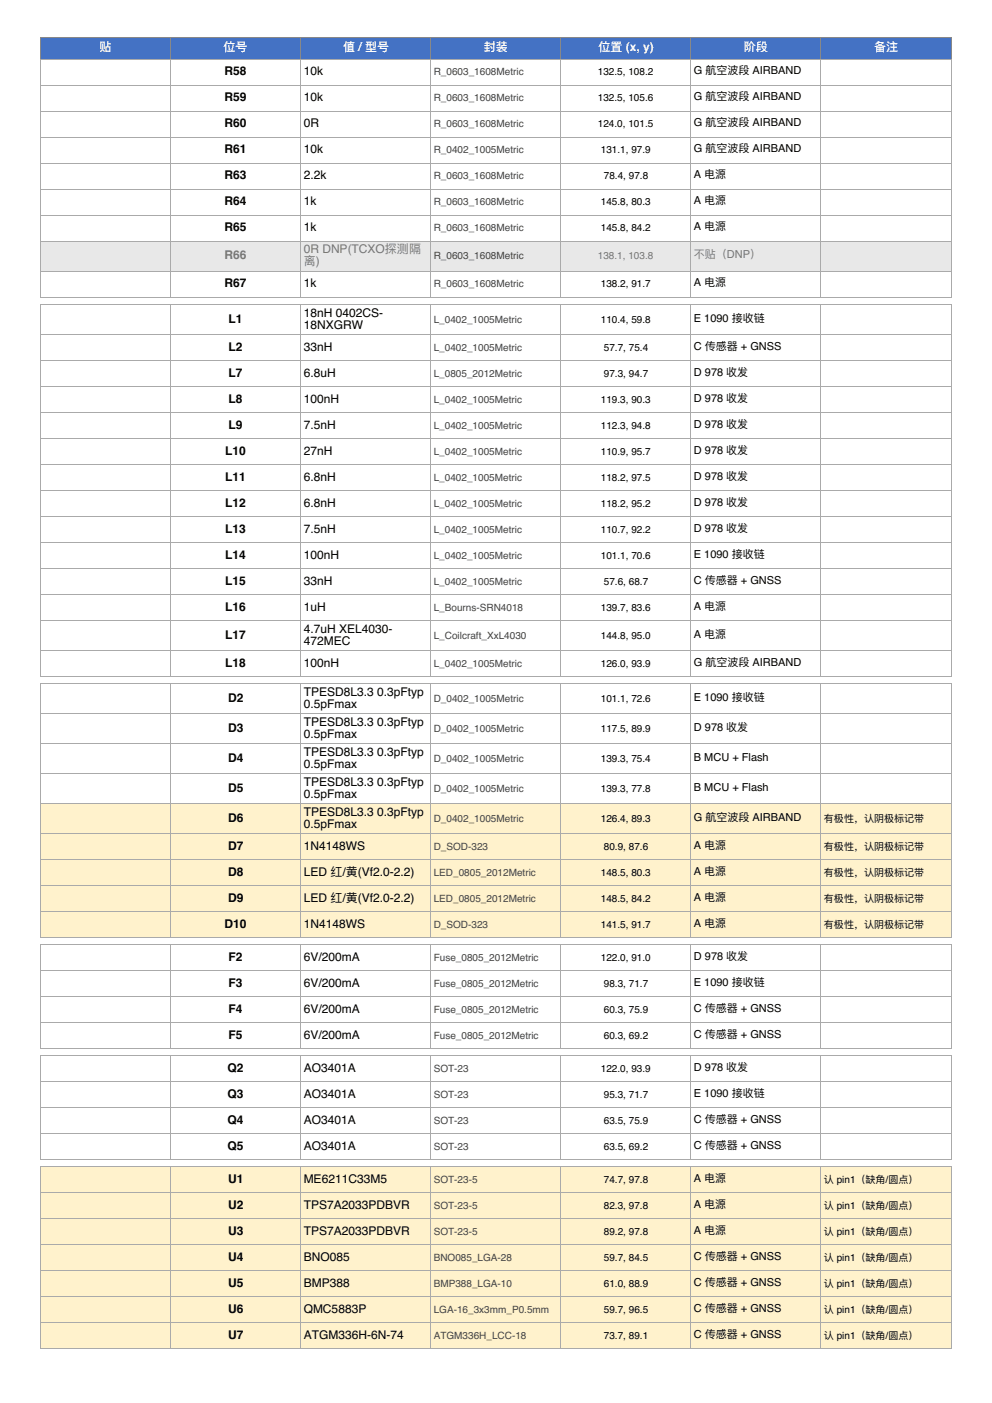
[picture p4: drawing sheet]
<svg xmlns="http://www.w3.org/2000/svg" width="210mm" height="297mm" viewBox="0 0 210 297" stroke-linecap="round" stroke-linejoin="round" font-family="sans-serif">
<defs><g id="words">
<g font-size="2.5" fill="#fff">
<text x="21.1" y="10.9">贴</text>
<text x="47.3" y="10.9">位号</text>
<text x="72.6" y="10.9">值 /型号</text>
<text x="102.4" y="10.9">封装</text>
<text x="126.6" y="10.9">位置 (x, y)</text>
<text x="157.4" y="10.9">阶段</text>
<text x="184.9" y="10.9">备注</text>
</g>
<g font-size="2.5">
<text x="47.5" y="16">R58</text>
<text x="64.3" y="16">10k</text>
<text x="47.5" y="21.5">R59</text>
<text x="64.3" y="21.5">10k</text>
<text x="47.5" y="27">R60</text>
<text x="64.3" y="27">0R</text>
<text x="47.5" y="32.5">R61</text>
<text x="64.3" y="32.5">10k</text>
<text x="47.5" y="38">R63</text>
<text x="64.3" y="38">2.2k</text>
<text x="47.5" y="43.5">R64</text>
<text x="64.3" y="43.5">1k</text>
<text x="47.5" y="49">R65</text>
<text x="64.3" y="49">1k</text>
<text x="47.5" y="60.9">R67</text>
<text x="64.3" y="60.9">1k</text>
<text x="48.4" y="68.3">L1</text>
<text x="64.3" y="67">18nH 0402CS-</text>
<text x="64.3" y="69.5">18NXGRW</text>
<text x="48.4" y="74.2">L2</text>
<text x="64.3" y="74.2">33nH</text>
<text x="48.4" y="79.7">L7</text>
<text x="64.3" y="79.7">6.8uH</text>
<text x="48.4" y="85.2">L8</text>
<text x="64.3" y="85.2">100nH</text>
<text x="48.4" y="90.7">L9</text>
<text x="64.3" y="90.7">7.5nH</text>
<text x="47.6" y="96.2">L10</text>
<text x="47.6" y="101.7">L11</text>
<text x="64.3" y="96.2">27nH</text>
<text x="64.3" y="101.7">6.8nH</text>
<text x="47.6" y="107.2">L12</text>
<text x="64.3" y="107.2">6.8nH</text>
<text x="47.6" y="112.7">L13</text>
<text x="64.3" y="112.7">7.5nH</text>
<text x="47.6" y="118.2">L14</text>
<text x="64.3" y="118.2">100nH</text>
<text x="47.6" y="123.8">L15</text>
<text x="64.3" y="123.8">33nH</text>
<text x="47.6" y="129.3">L16</text>
<text x="64.3" y="129.3">1uH</text>
<text x="47.6" y="135.2">L17</text>
<text x="64.3" y="133.9">4.7uH XEL4030-</text>
<text x="64.3" y="136.5">472MEC</text>
<text x="47.6" y="141.1">L18</text>
<text x="64.3" y="141.1">100nH</text>
<text x="48.3" y="148.5">D2</text>
<text x="64.3" y="147.3">TPESD8L3.3</text>
<text x="64.3" y="149.8">0.5pFmax</text>
<text x="79.8" y="147.3">0.3pFtyp</text>
<text x="48.3" y="154.9">D3</text>
<text x="64.3" y="153.6">TPESD8L3.3</text>
<text x="79.8" y="153.6">0.3pFtyp</text>
<text x="48.3" y="161.2">D4</text>
<text x="64.3" y="156.1">0.5pFmax</text>
<text x="64.3" y="160">TPESD8L3.3</text>
<text x="79.8" y="160">0.3pFtyp</text>
<text x="48.3" y="167.6">D5</text>
<text x="64.3" y="162.5">0.5pFmax</text>
<text x="64.3" y="166.3">TPESD8L3.3</text>
<text x="79.8" y="166.3">0.3pFtyp</text>
<text x="48.3" y="173.9">D6</text>
<text x="64.3" y="168.8">0.5pFmax</text>
<text x="64.3" y="172.7">TPESD8L3.3</text>
<text x="79.8" y="172.7">0.3pFtyp</text>
<text x="48.3" y="179.9">D7</text>
<text x="64.3" y="175.2">0.5pFmax</text>
<text x="64.3" y="179.9">1N4148WS</text>
<text x="48.3" y="185.4">D8</text>
<text x="64.3" y="185.4">LED 红/⻩(Vf2.0-2.2)</text>
<text x="48.3" y="190.9">D9</text>
<text x="64.3" y="190.9">LED 红/⻩(Vf2.0-2.2)</text>
<text x="47.5" y="196.4">D10</text>
<text x="64.3" y="196.4">1N4148WS</text>
<text x="48.4" y="203.4">F2</text>
<text x="64.3" y="203.4">6V/200mA</text>
<text x="48.4" y="208.9">F3</text>
<text x="64.3" y="208.9">6V/200mA</text>
<text x="48.4" y="214.4">F4</text>
<text x="64.3" y="214.4">6V/200mA</text>
<text x="48.4" y="219.9">F5</text>
<text x="64.3" y="219.9">6V/200mA</text>
<text x="48.2" y="226.9">Q2</text>
<text x="64.3" y="226.9">AO3401A</text>
<text x="48.2" y="232.4">Q3</text>
<text x="64.3" y="232.4">AO3401A</text>
<text x="48.2" y="237.9">Q4</text>
<text x="64.3" y="237.9">AO3401A</text>
<text x="48.2" y="243.4">Q5</text>
<text x="64.3" y="243.4">AO3401A</text>
<text x="48.3" y="250.4">U1</text>
<text x="64.3" y="250.4">ME6211C33M5</text>
<text x="48.3" y="255.9">U2</text>
<text x="64.3" y="255.9">TPS7A2033PDBVR</text>
<text x="48.3" y="261.4">U3</text>
<text x="64.3" y="261.4">TPS7A2033PDBVR</text>
<text x="48.3" y="266.9">U4</text>
<text x="64.3" y="266.9">BNO085</text>
<text x="48.3" y="272.4">U5</text>
<text x="64.3" y="272.4">BMP388</text>
<text x="48.3" y="277.9">U6</text>
<text x="64.3" y="277.9">QMC5883P</text>
<text x="48.3" y="283.4">U7</text>
<text x="64.3" y="283.4">ATGM336H-6N-74</text>
</g>
<g font-size="2.5" fill="#777">
<text x="64.3" y="53.7">0R DNP(TCXO探测隔</text>
<text x="47.5" y="54.9">R66</text>
<text x="64.3" y="56.2">离)</text>
</g>
<g font-size="2.3">
<text x="146.8" y="15.8">G 航空波段 AIRBAND</text>
<text x="146.8" y="21.3">G 航空波段 AIRBAND</text>
<text x="146.8" y="26.8">G 航空波段 AIRBAND</text>
<text x="146.8" y="32.3">G 航空波段 AIRBAND</text>
<text x="146.8" y="37.8">A 电源</text>
<text x="146.8" y="43.3">A 电源</text>
<text x="146.8" y="48.8">A 电源</text>
<text x="146.8" y="60.7">A 电源</text>
<text x="146.8" y="68.1">E 1090 接收链</text>
<text x="146.8" y="74">C 传感器 + GNSS</text>
<text x="146.8" y="79.5">D 978 收发</text>
<text x="146.8" y="85">D 978 收发</text>
<text x="146.8" y="90.5">D 978 收发</text>
<text x="146.8" y="96">D 978 收发</text>
<text x="146.8" y="101.5">D 978 收发</text>
<text x="146.8" y="107">D 978 收发</text>
<text x="146.8" y="112.5">D 978 收发</text>
<text x="146.8" y="118">E 1090 接收链</text>
<text x="146.8" y="123.5">C 传感器 + GNSS</text>
<text x="146.8" y="129">A 电源</text>
<text x="146.8" y="135">A 电源</text>
<text x="146.8" y="140.9">G 航空波段 AIRBAND</text>
<text x="146.8" y="148.3">E 1090 接收链</text>
<text x="146.8" y="154.7">D 978 收发</text>
<text x="146.8" y="161">B MCU + Flash</text>
<text x="146.8" y="167.4">B MCU + Flash</text>
<text x="146.8" y="173.7">G 航空波段 AIRBAND</text>
<text x="146.8" y="179.6">A 电源</text>
<text x="146.8" y="185.2">A 电源</text>
<text x="146.8" y="190.7">A 电源</text>
<text x="146.8" y="196.2">A 电源</text>
<text x="146.8" y="203.1">D 978 收发</text>
<text x="146.8" y="208.7">E 1090 接收链</text>
<text x="146.8" y="214.2">C 传感器 + GNSS</text>
<text x="146.8" y="219.7">C 传感器 + GNSS</text>
<text x="146.8" y="226.6">D 978 收发</text>
<text x="146.8" y="232.2">E 1090 接收链</text>
<text x="146.8" y="237.7">C 传感器 + GNSS</text>
<text x="146.8" y="243.2">C 传感器 + GNSS</text>
<text x="146.8" y="250.1">A 电源</text>
<text x="146.8" y="255.7">A 电源</text>
<text x="146.8" y="261.2">A 电源</text>
<text x="146.8" y="266.7">C 传感器 + GNSS</text>
<text x="146.8" y="272.2">C 传感器 + GNSS</text>
<text x="146.8" y="277.7">C 传感器 + GNSS</text>
<text x="146.8" y="283.2">C 传感器 + GNSS</text>
</g>
<text font-size="2.3" fill="#777" x="146.8" y="54.7">不贴（DNP）</text>
<g font-size="2.1" fill="#444">
<text x="91.8" y="16">R_0603_1608Metric</text>
<text x="91.8" y="21.5">R_0603_1608Metric</text>
<text x="91.8" y="27">R_0603_1608Metric</text>
<text x="91.8" y="32.5">R_0402_1005Metric</text>
<text x="91.8" y="38">R_0603_1608Metric</text>
<text x="91.8" y="43.5">R_0603_1608Metric</text>
<text x="91.8" y="49">R_0603_1608Metric</text>
<text x="91.8" y="54.9">R_0603_1608Metric</text>
<text x="91.8" y="60.9">R_0603_1608Metric</text>
<text x="91.8" y="68.3">L_0402_1005Metric</text>
<text x="91.8" y="74.2">L_0402_1005Metric</text>
<text x="91.8" y="79.7">L_0805_2012Metric</text>
<text x="91.8" y="85.2">L_0402_1005Metric</text>
<text x="91.8" y="90.7">L_0402_1005Metric</text>
<text x="91.8" y="96.2">L_0402_1005Metric</text>
<text x="91.8" y="101.7">L_0402_1005Metric</text>
<text x="91.8" y="107.2">L_0402_1005Metric</text>
<text x="91.8" y="112.7">L_0402_1005Metric</text>
<text x="91.8" y="118.2">L_0402_1005Metric</text>
<text x="91.8" y="123.8">L_0402_1005Metric</text>
<text x="91.8" y="129.3">L_Bourns-SRN4018</text>
<text x="91.8" y="135.2">L_Coilcraft_XxL4030</text>
<text x="91.8" y="141.1">L_0402_1005Metric</text>
<text x="91.8" y="148.5">D_0402_1005Metric</text>
<text x="91.8" y="154.9">D_0402_1005Metric</text>
<text x="91.8" y="161.2">D_0402_1005Metric</text>
<text x="91.8" y="167.6">D_0402_1005Metric</text>
<text x="91.8" y="173.9">D_0402_1005Metric</text>
<text x="91.8" y="179.9">D_SOD-323</text>
<text x="91.8" y="185.4">LED_0805_2012Metric</text>
<text x="91.8" y="190.9">LED_0805_2012Metric</text>
<text x="91.8" y="196.4">D_SOD-323</text>
<text x="91.8" y="203.4">Fuse_0805_2012Metric</text>
<text x="91.8" y="208.9">Fuse_0805_2012Metric</text>
<text x="91.8" y="214.4">Fuse_0805_2012Metric</text>
<text x="91.8" y="219.9">Fuse_0805_2012Metric</text>
<text x="91.8" y="226.9">SOT-23</text>
<text x="91.8" y="232.4">SOT-23</text>
<text x="91.8" y="237.9">SOT-23</text>
<text x="91.8" y="243.4">SOT-23</text>
<text x="91.8" y="250.4">SOT-23-5</text>
<text x="91.8" y="255.9">SOT-23-5</text>
<text x="91.8" y="261.4">SOT-23-5</text>
<text x="91.8" y="266.9">BNO085_LGA-28</text>
<text x="91.8" y="272.4">BMP388_LGA-10</text>
<text x="91.8" y="277.9">LGA-16_3x3mm_P0.5mm</text>
<text x="91.8" y="283.4">ATGM336H_LCC-18</text>
</g>
<g font-size="2.1">
<text x="126.5" y="16">132.5, 108.2</text>
<text x="126.5" y="21.5">132.5, 105.6</text>
<text x="126.5" y="27">124.0, 101.5</text>
<text x="127.1" y="32.5">131.1, 97.9</text>
<text x="127.8" y="38">78.4, 97.8</text>
<text x="127.1" y="43.5">145.8, 80.3</text>
<text x="127.1" y="49">145.8, 84.2</text>
<text x="127.1" y="60.9">138.2, 91.7</text>
<text x="127.1" y="68.3">110.4, 59.8</text>
<text x="127.8" y="74.2">57.7, 75.4</text>
<text x="127.8" y="79.7">97.3, 94.7</text>
<text x="127.1" y="85.2">119.3, 90.3</text>
<text x="127.1" y="90.7">112.3, 94.8</text>
<text x="127.1" y="96.2">110.9, 95.7</text>
<text x="127.1" y="101.7">118.2, 97.5</text>
<text x="127.1" y="107.2">118.2, 95.2</text>
<text x="127.1" y="112.7">110.7, 92.2</text>
<text x="127.1" y="118.2">101.1, 70.6</text>
<text x="127.8" y="123.8">57.6, 68.7</text>
<text x="127.1" y="129.3">139.7, 83.6</text>
<text x="127.1" y="135.2">144.8, 95.0</text>
<text x="127.1" y="141.1">126.0, 93.9</text>
<text x="127.1" y="148.5">101.1, 72.6</text>
<text x="127.1" y="154.9">117.5, 89.9</text>
<text x="127.1" y="161.2">139.3, 75.4</text>
<text x="127.1" y="167.6">139.3, 77.8</text>
<text x="127.1" y="173.9">126.4, 89.3</text>
<text x="174.4" y="173.9">有极性，认阴极标记带</text>
<text x="127.8" y="179.9">80.9, 87.6</text>
<text x="174.4" y="179.9">有极性，认阴极标记带</text>
<text x="127.1" y="185.4">148.5, 80.3</text>
<text x="174.4" y="185.4">有极性，认阴极标记带</text>
<text x="127.1" y="190.9">148.5, 84.2</text>
<text x="174.4" y="190.9">有极性，认阴极标记带</text>
<text x="127.1" y="196.4">141.5, 91.7</text>
<text x="174.4" y="196.4">有极性，认阴极标记带</text>
<text x="127.1" y="203.4">122.0, 91.0</text>
<text x="127.8" y="208.9">98.3, 71.7</text>
<text x="127.8" y="214.4">60.3, 75.9</text>
<text x="127.8" y="219.9">60.3, 69.2</text>
<text x="127.1" y="226.9">122.0, 93.9</text>
<text x="127.8" y="232.4">95.3, 71.7</text>
<text x="127.8" y="237.9">63.5, 75.9</text>
<text x="127.8" y="243.4">63.5, 69.2</text>
<text x="127.8" y="250.4">74.7, 97.8</text>
<text x="174.4" y="250.4">认 pin1（缺⻆/圆点）</text>
<text x="127.8" y="255.9">82.3, 97.8</text>
<text x="174.4" y="255.9">认 pin1（缺⻆/圆点）</text>
<text x="127.8" y="261.4">89.2, 97.8</text>
<text x="174.4" y="261.4">认 pin1（缺⻆/圆点）</text>
<text x="127.8" y="266.9">59.7, 84.5</text>
<text x="174.4" y="266.9">认 pin1（缺⻆/圆点）</text>
<text x="127.8" y="272.4">61.0, 88.9</text>
<text x="174.4" y="272.4">认 pin1（缺⻆/圆点）</text>
<text x="127.8" y="277.9">59.7, 96.5</text>
<text x="174.4" y="277.9">认 pin1（缺⻆/圆点）</text>
<text x="127.8" y="283.4">73.7, 89.1</text>
<text x="174.4" y="283.4">认 pin1（缺⻆/圆点）</text>
</g>
<text font-size="2.1" fill="#777" x="126.5" y="54.9">138.1, 103.8</text>
</g></defs>
<g fill="#e8e8e8">
<path d="M8.6 51.1h27.5v6.4h-27.5z"/>
<path d="M36.1 51.1h27.5v6.4h-27.5z"/>
<path d="M63.6 51.1h27.5v6.4h-27.5z"/>
<path d="M91.1 51.1h27.6v6.4h-27.6z"/>
<path d="M118.7 51.1h27.5v6.4h-27.5z"/>
<path d="M146.2 51.1h27.5v6.4h-27.5z"/>
<path d="M173.7 51.1h27.5v6.4h-27.5z"/>
</g>
<g fill="#fff2cc">
<path d="M8.6 170.1h27.5v6.4h-27.5z"/>
<path d="M36.1 170.1h27.5v6.4h-27.5z"/>
<path d="M63.6 170.1h27.5v6.4h-27.5z"/>
<path d="M91.1 170.1h27.6v6.4h-27.6z"/>
<path d="M118.7 170.1h27.5v6.4h-27.5z"/>
<path d="M146.2 170.1h27.5v6.4h-27.5z"/>
<path d="M173.7 170.1h27.5v6.4h-27.5z"/>
<path d="M8.6 176.5h27.5v5.5h-27.5z"/>
<path d="M36.1 176.5h27.5v5.5h-27.5z"/>
<path d="M63.6 176.5h27.5v5.5h-27.5z"/>
<path d="M91.1 176.5h27.6v5.5h-27.6z"/>
<path d="M118.7 176.5h27.5v5.5h-27.5z"/>
<path d="M146.2 176.5h27.5v5.5h-27.5z"/>
<path d="M173.7 176.5h27.5v5.5h-27.5z"/>
<path d="M8.6 182h27.5v5.5h-27.5z"/>
<path d="M36.1 182h27.5v5.5h-27.5z"/>
<path d="M63.6 182h27.5v5.5h-27.5z"/>
<path d="M91.1 182h27.6v5.5h-27.6z"/>
<path d="M118.7 182h27.5v5.5h-27.5z"/>
<path d="M146.2 182h27.5v5.5h-27.5z"/>
<path d="M173.7 182h27.5v5.5h-27.5z"/>
<path d="M8.6 187.5h27.5v5.5h-27.5z"/>
<path d="M36.1 187.5h27.5v5.5h-27.5z"/>
<path d="M63.6 187.5h27.5v5.5h-27.5z"/>
<path d="M91.1 187.5h27.6v5.5h-27.6z"/>
<path d="M118.7 187.5h27.5v5.5h-27.5z"/>
<path d="M146.2 187.5h27.5v5.5h-27.5z"/>
<path d="M173.7 187.5h27.5v5.5h-27.5z"/>
<path d="M8.6 193h27.5v5.5h-27.5z"/>
<path d="M36.1 193h27.5v5.5h-27.5z"/>
<path d="M63.6 193h27.5v5.5h-27.5z"/>
<path d="M91.1 193h27.6v5.5h-27.6z"/>
<path d="M118.7 193h27.5v5.5h-27.5z"/>
<path d="M146.2 193h27.5v5.5h-27.5z"/>
<path d="M173.7 193h27.5v5.5h-27.5z"/>
<path d="M8.6 247h27.5v5.5h-27.5z"/>
<path d="M36.1 247h27.5v5.5h-27.5z"/>
<path d="M63.6 247h27.5v5.5h-27.5z"/>
<path d="M91.1 247h27.6v5.5h-27.6z"/>
<path d="M118.7 247h27.5v5.5h-27.5z"/>
<path d="M146.2 247h27.5v5.5h-27.5z"/>
<path d="M173.7 247h27.5v5.5h-27.5z"/>
<path d="M8.6 252.5h27.5v5.5h-27.5z"/>
<path d="M36.1 252.5h27.5v5.5h-27.5z"/>
<path d="M63.6 252.5h27.5v5.5h-27.5z"/>
<path d="M91.1 252.5h27.6v5.5h-27.6z"/>
<path d="M118.7 252.5h27.5v5.5h-27.5z"/>
<path d="M146.2 252.5h27.5v5.5h-27.5z"/>
<path d="M173.7 252.5h27.5v5.5h-27.5z"/>
<path d="M8.6 258h27.5v5.5h-27.5z"/>
<path d="M36.1 258h27.5v5.5h-27.5z"/>
<path d="M63.6 258h27.5v5.5h-27.5z"/>
<path d="M91.1 258h27.6v5.5h-27.6z"/>
<path d="M118.7 258h27.5v5.5h-27.5z"/>
<path d="M146.2 258h27.5v5.5h-27.5z"/>
<path d="M173.7 258h27.5v5.5h-27.5z"/>
<path d="M8.6 263.5h27.5v5.5h-27.5z"/>
<path d="M36.1 263.5h27.5v5.5h-27.5z"/>
<path d="M63.6 263.5h27.5v5.5h-27.5z"/>
<path d="M91.1 263.5h27.6v5.5h-27.6z"/>
<path d="M118.7 263.5h27.5v5.5h-27.5z"/>
<path d="M146.2 263.5h27.5v5.5h-27.5z"/>
<path d="M173.7 263.5h27.5v5.5h-27.5z"/>
<path d="M8.6 269h27.5v5.5h-27.5z"/>
<path d="M36.1 269h27.5v5.5h-27.5z"/>
<path d="M63.6 269h27.5v5.5h-27.5z"/>
<path d="M91.1 269h27.6v5.5h-27.6z"/>
<path d="M118.7 269h27.5v5.5h-27.5z"/>
<path d="M146.2 269h27.5v5.5h-27.5z"/>
<path d="M173.7 269h27.5v5.5h-27.5z"/>
<path d="M8.6 274.5h27.5v5.5h-27.5z"/>
<path d="M36.1 274.5h27.5v5.5h-27.5z"/>
<path d="M63.6 274.5h27.5v5.5h-27.5z"/>
<path d="M91.1 274.5h27.6v5.5h-27.6z"/>
<path d="M118.7 274.5h27.5v5.5h-27.5z"/>
<path d="M146.2 274.5h27.5v5.5h-27.5z"/>
<path d="M173.7 274.5h27.5v5.5h-27.5z"/>
<path d="M8.6 280h27.5v5.5h-27.5z"/>
<path d="M36.1 280h27.5v5.5h-27.5z"/>
<path d="M63.6 280h27.5v5.5h-27.5z"/>
<path d="M91.1 280h27.6v5.5h-27.6z"/>
<path d="M118.7 280h27.5v5.5h-27.5z"/>
<path d="M146.2 280h27.5v5.5h-27.5z"/>
<path d="M173.7 280h27.5v5.5h-27.5z"/>
</g>
<g fill="#4472c4">
<path d="M8.6 7.9h27.5v4.7h-27.5z"/>
<path d="M36.1 7.9h27.5v4.7h-27.5z"/>
<path d="M63.6 7.9h27.5v4.7h-27.5z"/>
<path d="M91.1 7.9h27.6v4.7h-27.6z"/>
<path d="M118.7 7.9h27.5v4.7h-27.5z"/>
<path d="M146.2 7.9h27.5v4.7h-27.5z"/>
<path d="M173.7 7.9h27.5v4.7h-27.5z"/>
</g>
<path d="M8.6 7.9h192.6v4.7h-192.6zM36.1 7.9v4.7M63.6 7.9v4.7M91.1 7.9v4.7M118.7 7.9v4.7M146.2 7.9v4.7M173.7 7.9v4.7" fill="none" stroke="#888" stroke-width=".21"/>
<g fill="none" stroke="#aaa" stroke-width=".21">
<path d="M8.6 12.6h192.6v50.4h-192.6zM8.6 18.1h192.6M36.1 12.6v50.4M63.6 12.6v50.4M91.1 12.6v50.4M118.7 12.6v50.4M146.2 12.6v50.4M173.7 12.6v50.4M8.6 23.6h192.6M8.6 29.1h192.6M8.6 34.6h192.6M8.6 40.1h192.6"/>
<path d="M8.6 45.6h192.6M8.6 51.1h192.6M8.6 57.5h192.6M8.6 64.5h192.6v78.7h-192.6zM8.6 70.8h192.6M8.6 76.3h192.6M36.1 64.5v78.7M63.6 64.5v78.7M91.1 64.5v78.7M118.7 64.5v78.7M146.2 64.5v78.7M173.7 64.5v78.7"/>
<path d="M8.6 81.8h192.6M8.6 87.3h192.6M8.6 92.8h192.6M8.6 98.3h192.6M8.6 103.8h192.6M8.6 109.4h192.6M8.6 114.9h192.6M8.6 120.4h192.6M8.6 125.9h192.6M8.6 131.4h192.6M8.6 137.7h192.6M8.6 144.7h192.6v53.8h-192.6z"/>
<path d="M8.6 151.1h192.6M8.6 157.4h192.6M36.1 144.7v53.8M63.6 144.7v53.8M91.1 144.7v53.8M118.7 144.7v53.8M146.2 144.7v53.8M173.7 144.7v53.8M8.6 163.8h192.6M8.6 170.1h192.6M8.6 176.5h192.6M8.6 200h192.6v22h-192.6z"/>
<path d="M8.6 182h192.6M8.6 187.5h192.6M8.6 193h192.6M36.1 200v22M63.6 200v22M91.1 200v22M118.7 200v22M146.2 200v22M173.7 200v22M8.6 205.5h192.6M8.6 211h192.6M8.6 216.5h192.6"/>
<path d="M8.6 223.5h192.6v22h-192.6zM8.6 229h192.6M8.6 234.5h192.6M8.6 240h192.6M36.1 223.5v22M63.6 223.5v22M91.1 223.5v22M118.7 223.5v22M146.2 223.5v22M173.7 223.5v22M8.6 247h192.6v38.5h-192.6zM8.6 252.5h192.6"/>
<path d="M8.6 258h192.6M36.1 247v38.5M63.6 247v38.5M91.1 247v38.5M118.7 247v38.5M146.2 247v38.5M173.7 247v38.5M8.6 263.5h192.6M8.6 269h192.6M8.6 274.5h192.6M8.6 280h192.6"/>
</g>
<use href="#words"/>
</svg>
